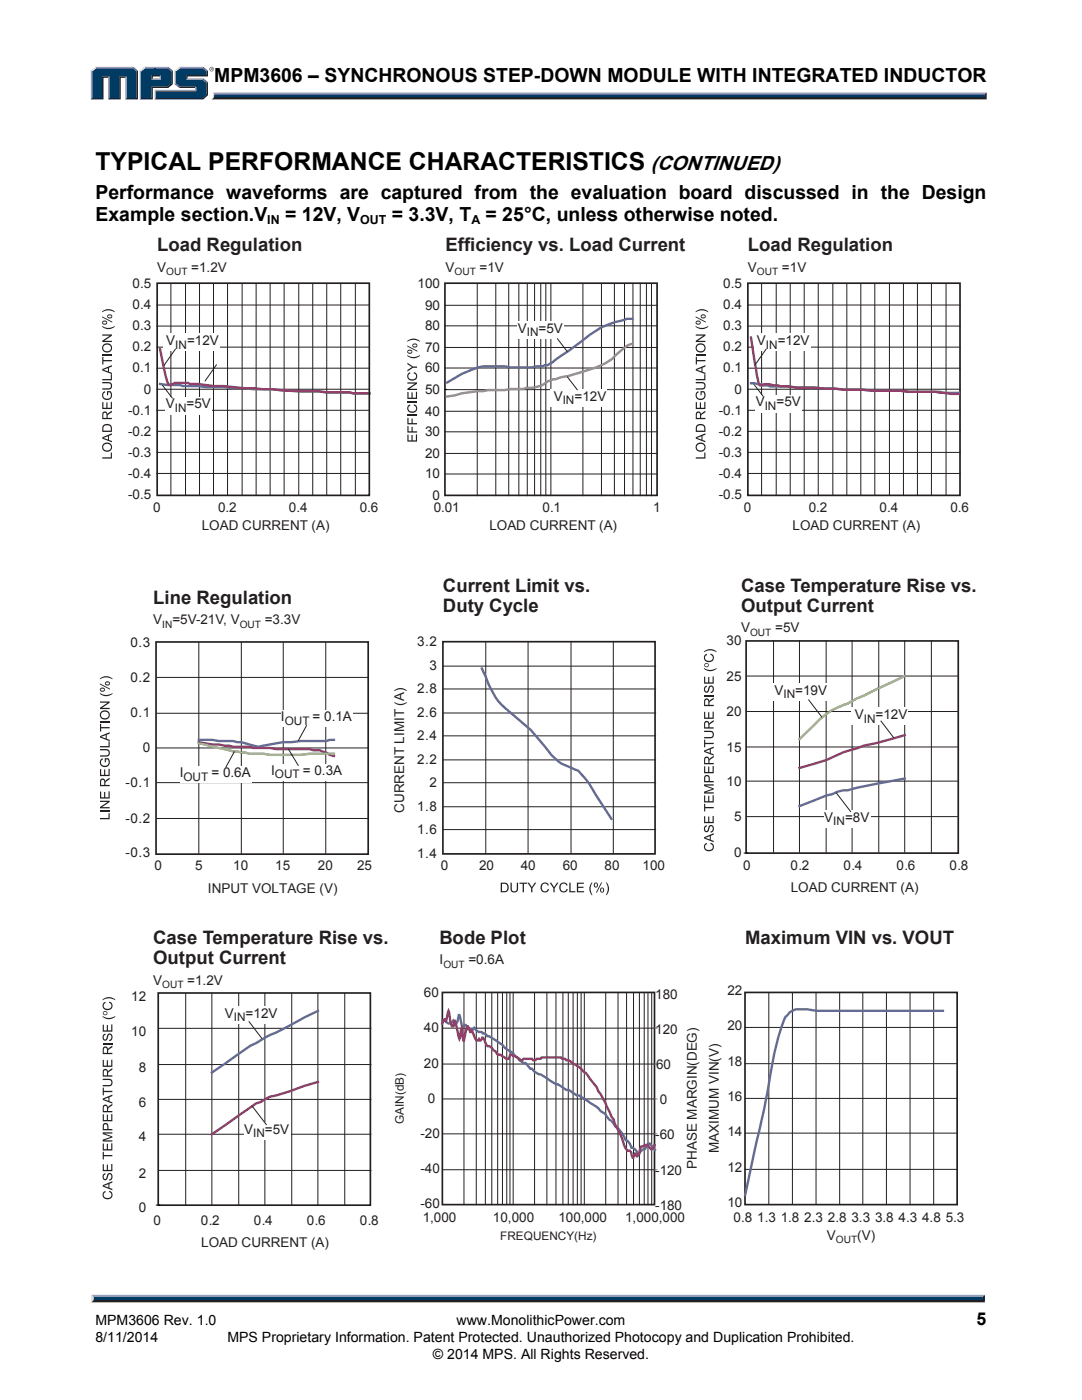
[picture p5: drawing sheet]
<svg xmlns="http://www.w3.org/2000/svg" width="216mm" height="279mm" viewBox="0 0 216 279" stroke-linecap="round" stroke-linejoin="round" font-family="sans-serif">
<defs><g id="words">
<text font-size="4.9" x="19" y="33.9">TYPICAL PERFORMANCE CHARACTERISTICS</text>
<text font-size="4.1" x="129.8" y="33.9">(CONTINUED)</text>
<g font-size="3.9">
<text x="42.8" y="16.3">MPM3606 – SYNCHRONOUS STEP-DOWN MODULE WITH INTEGRATED INDUCTOR</text>
<text x="19" y="39.6">Performance waveforms are captured from the evaluation board discussed in the Design</text>
<text x="19" y="44.1">Example section.V</text>
<text x="56.9" y="44.1">= 12V, V</text>
<text x="78.2" y="44.1">= 3.3V, T</text>
<text x="96.9" y="44.1">= 25°C, unless otherwise noted.</text>
</g>
<g font-size="3.7" fill="#231f20">
<text x="31.4" y="50.2">Load Regulation</text>
<text x="88.9" y="50.2">Efficiency vs. Load Current</text>
<text x="149.2" y="50.2">Load Regulation</text>
<text x="88.4" y="118.2">Current Limit vs.</text>
<text x="147.9" y="118.2">Case Temperature Rise vs.</text>
<text x="30.6" y="120.6">Line Regulation</text>
<text x="88.4" y="122.2">Duty Cycle</text>
<text x="147.9" y="122.2">Output Current</text>
<text x="30.6" y="188.4">Case Temperature Rise vs.</text>
<text x="87.7" y="188.4">Bode Plot</text>
<text x="148.7" y="188.4">Maximum VIN vs. VOUT</text>
<text x="30.6" y="192.4">Output Current</text>
</g>
<text font-size="3.5" x="194.9" y="264.5">5</text>
<g font-size="2.8">
<text x="19" y="267.9">8/11/2014</text>
<text x="19" y="264.5">MPM3606 Rev. 1.0</text>
<text x="45.4" y="267.9">MPS Proprietary Information. Patent Protected. Unauthorized Photocopy and Duplication Prohibited.</text>
<text x="91.1" y="264.5">www.MonolithicPower.com</text>
<text x="86.4" y="271.1">© 2014 MPS. All Rights Reserved.</text>
</g>
<g font-size="2.7" fill="#231f20">
<text x="26.5" y="57.5">0.5</text>
<text x="31.4" y="54.2">V</text>
<text x="38.2" y="54.2">=1.2V</text>
<text x="83.3" y="57.5">100</text>
<text x="88.9" y="54.2">V</text>
<text x="95.7" y="54.2">=1V</text>
<text x="144.3" y="57.5">0.5</text>
<text x="149.2" y="54.2">V</text>
<text x="156" y="54.2">=1V</text>
<text x="26.5" y="65.9">0.3</text>
<text x="26.5" y="61.7">0.4</text>
<text x="84.8" y="65.9">80</text>
<text x="84.8" y="61.8">90</text>
<text x="144.3" y="65.9">0.3</text>
<text x="144.3" y="61.7">0.4</text>
<text x="26.5" y="70.1">0.2</text>
<text x="33.2" y="68.9">V</text>
<text x="37.3" y="68.9">=12V</text>
<text x="84.8" y="70.2">70</text>
<text x="103.3" y="66.4">V</text>
<text x="107.5" y="66.4">=5V</text>
<text x="144.3" y="70.1">0.2</text>
<text x="151" y="68.9">V</text>
<text x="155.2" y="68.9">=12V</text>
<text x="26.5" y="74.3">0.1</text>
<text x="84.8" y="74.3">60</text>
<text x="144.3" y="74.3">0.1</text>
<text x="25.6" y="82.7">-0.1</text>
<text x="28.7" y="78.5">0</text>
<text x="33.1" y="81.5">V</text>
<text x="37.2" y="81.5">=5V</text>
<text x="84.8" y="83">40</text>
<text x="84.8" y="78.6">50</text>
<text x="110.5" y="80">V</text>
<text x="114.6" y="80">=12V</text>
<text x="143.4" y="82.7">-0.1</text>
<text x="146.6" y="78.5">0</text>
<text x="150.8" y="81.1">V</text>
<text x="154.9" y="81.1">=5V</text>
<text x="25.6" y="86.9">-0.2</text>
<text x="84.8" y="87.1">30</text>
<text x="143.4" y="86.9">-0.2</text>
<text x="25.6" y="95.3">-0.4</text>
<text x="25.6" y="91.1">-0.3</text>
<text x="84.8" y="95.5">10</text>
<text x="84.8" y="91.4">20</text>
<text x="143.4" y="95.3">-0.4</text>
<text x="143.4" y="91.1">-0.3</text>
<text x="25.6" y="99.5">-0.5</text>
<text x="86.3" y="99.8">0</text>
<text x="143.4" y="99.5">-0.5</text>
<text x="30.5" y="102.2">0</text>
<text x="40.3" y="105.8">LOAD CURRENT (A)</text>
<text x="43.5" y="102.2">0.2</text>
<text x="57.7" y="102.2">0.4</text>
<text x="71.8" y="102.2">0.6</text>
<text x="86.6" y="102.2">0.01</text>
<text x="97.6" y="105.8">LOAD CURRENT (A)</text>
<text x="108.3" y="102.2">0.1</text>
<text x="130.3" y="102.2">1</text>
<text x="148.4" y="102.2">0</text>
<text x="158.1" y="105.8">LOAD CURRENT (A)</text>
<text x="161.4" y="102.2">0.2</text>
<text x="175.5" y="102.2">0.4</text>
<text x="189.6" y="102.2">0.6</text>
<text x="30.6" y="124.6">V</text>
<text x="34.4" y="124.6">=5V-21V, V</text>
<text x="52.8" y="124.6">=3.3V</text>
<text x="26.1" y="129.1">0.3</text>
<text x="83.3" y="128.9">3.2</text>
<text x="144.9" y="128.7">30</text>
<text x="147.9" y="126.2">V</text>
<text x="154.7" y="126.2">=5V</text>
<text x="26.1" y="136">0.2</text>
<text x="85.7" y="133.7">3</text>
<text x="144.9" y="135.8">25</text>
<text x="26.1" y="143.2">0.1</text>
<text x="56.1" y="143.9">I</text>
<text x="62.4" y="143.9">= 0.1A</text>
<text x="83.3" y="143.1">2.6</text>
<text x="83.3" y="138.3">2.8</text>
<text x="144.9" y="142.9">20</text>
<text x="154.5" y="138.7">V</text>
<text x="158.7" y="138.7">=19V</text>
<text x="170.6" y="143.6">V</text>
<text x="174.7" y="143.6">=12V</text>
<text x="83.3" y="147.7">2.4</text>
<text x="144.9" y="150">15</text>
<text x="28.5" y="150.1">0</text>
<text x="35.9" y="155.1">I</text>
<text x="42.2" y="155.1">= 0.6A</text>
<text x="54.1" y="154.7">I</text>
<text x="60.4" y="154.7">= 0.3A</text>
<text x="83.3" y="152.5">2.2</text>
<text x="25.1" y="157">-0.1</text>
<text x="83.3" y="161.8">1.8</text>
<text x="85.7" y="157">2</text>
<text x="144.9" y="156.8">10</text>
<text x="25.1" y="164.2">-0.2</text>
<text x="80.7" y="162.2" transform="rotate(-90 80.7 162.2)">CURRENT LIMIT (A)</text>
<text x="83.3" y="166.4">1.6</text>
<text x="146.5" y="163.9">5</text>
<text x="164.5" y="164">V</text>
<text x="168.6" y="164">=8V</text>
<text x="25.1" y="171.1">-0.3</text>
<text x="30.9" y="173.6">0</text>
<text x="38.9" y="173.6">5</text>
<text x="46.5" y="173.6">10</text>
<text x="54.9" y="173.6">15</text>
<text x="63.4" y="173.6">20</text>
<text x="71.2" y="173.6">25</text>
<text x="83.3" y="171.2">1.4</text>
<text x="88" y="173.6">0</text>
<text x="95.6" y="173.6">20</text>
<text x="103.9" y="173.6">40</text>
<text x="112.3" y="173.6">60</text>
<text x="120.6" y="173.6">80</text>
<text x="128.2" y="173.6">100</text>
<text x="146.5" y="171">0</text>
<text x="148.3" y="173.6">0</text>
<text x="157.7" y="173.6">0.2</text>
<text x="168.3" y="173.6">0.4</text>
<text x="178.9" y="173.6">0.6</text>
<text x="189.5" y="173.6">0.8</text>
<text x="41.5" y="178.1">INPUT VOLTAGE (V)</text>
<text x="157.8" y="178.1">LOAD CURRENT (A)</text>
<text x="30.6" y="196.5">V</text>
<text x="37.4" y="196.5">=1.2V</text>
<text x="87.7" y="192.4">I</text>
<text x="93.5" y="192.4">=0.6A</text>
<text x="26.2" y="199.7">12</text>
<text x="44.9" y="203.2">V</text>
<text x="49" y="203.2">=12V</text>
<text x="84.6" y="199">60</text>
<text x="130.7" y="199.3">180</text>
<text x="145.2" y="198.6">22</text>
<text x="26.2" y="206.7">10</text>
<text x="84.6" y="205.9">40</text>
<text x="130.7" y="206.3">120</text>
<text x="145.2" y="205.6">20</text>
<text x="27.7" y="213.9">8</text>
<text x="84.6" y="213.1">20</text>
<text x="130.9" y="213.4">60</text>
<text x="145.2" y="212.8">18</text>
<text x="27.7" y="220.8">6</text>
<text x="85.3" y="220.1">0</text>
<text x="131.7" y="220.4">0</text>
<text x="145.2" y="219.7">16</text>
<text x="27.7" y="227.8">4</text>
<text x="48.7" y="226.2">V</text>
<text x="52.9" y="226.2">=5V</text>
<text x="83.9" y="227">-20</text>
<text x="130.7" y="227.4">-60</text>
<text x="145.2" y="226.7">14</text>
<text x="139.1" y="233.3" transform="rotate(-90 139.1 233.3)">PHASE MARGIN(DEG)</text>
<text x="143.4" y="230.1" transform="rotate(-90 143.4 230.1)">MAXIMUM VIN(V)</text>
<text x="145.2" y="233.9">12</text>
<text x="27.7" y="235">2</text>
<text x="83.9" y="234.2">-40</text>
<text x="130.7" y="234.5">-120</text>
<text x="27.7" y="242">0</text>
<text x="30.6" y="244.4">0</text>
<text x="40.1" y="244.4">0.2</text>
<text x="50.7" y="244.4">0.4</text>
<text x="61.2" y="244.4">0.6</text>
<text x="71.8" y="244.4">0.8</text>
<text x="83.9" y="241.1">-60</text>
<text x="84.3" y="243.8">1,000</text>
<text x="98.4" y="243.8">10,000</text>
<text x="111.4" y="243.8">100,000</text>
<text x="124.7" y="243.8">1,000,000</text>
<text x="130.7" y="241.5">-180</text>
<text x="145.2" y="240.8">10</text>
<text x="146.4" y="243.8">0.8 1.3 1.8 2.3 2.8 3.3 3.8 4.3 4.8 5.3</text>
<text x="40.1" y="248.9">LOAD CURRENT (A)</text>
<text x="165" y="247.4">V</text>
<text x="171.1" y="247.4">(V)</text>
</g>
<g font-size="2.5">
<text x="53.3" y="44.6">IN</text>
<text x="71.9" y="44.6">OUT</text>
<text x="94.1" y="44.6">A</text>
</g>
<g font-size="2.4" fill="#231f20">
<text x="35" y="69.6">IN</text>
<text x="105.1" y="67.1">IN</text>
<text x="152.8" y="69.6">IN</text>
<text x="34.9" y="82.2">IN</text>
<text x="112.3" y="80.6">IN</text>
<text x="152.6" y="81.8">IN</text>
<text x="156.3" y="139.4">IN</text>
<text x="56.8" y="144.6">OUT</text>
<text x="172.3" y="144.2">IN</text>
<text x="36.6" y="155.8">OUT</text>
<text x="54.8" y="155.4">OUT</text>
<text x="166.3" y="164.7">IN</text>
<text x="46.7" y="203.8">IN</text>
<text x="50.5" y="226.9">IN</text>
<text x="80.6" y="224.3" transform="rotate(-90 80.6 224.3)">GAIN(dB)</text>
<text x="99.8" y="247.4">FREQUENCY(Hz)</text>
</g>
<g font-size="2" fill="#231f20">
<text x="33.2" y="54.9">OUT</text>
<text x="90.7" y="54.9">OUT</text>
<text x="151" y="54.9">OUT</text>
<text x="32.4" y="125.3">IN</text>
<text x="47.8" y="125.3">OUT</text>
<text x="149.7" y="126.9">OUT</text>
<text x="32.4" y="197.2">OUT</text>
<text x="88.5" y="193.1">OUT</text>
<text x="166.8" y="248.1">OUT</text>
</g>
</g></defs>
<path d="M18.7 259.2h177.4l.4 .7h-178.3z" fill="#231f20"/>
<path d="M18.3 258.4h178.2l-.4 .8h-177.4z" fill="#94a0b9"/>
<path d="M196.5 258.4v1.5l-.4-.4v-.6z" fill="#001339"/>
<path d="M18.7 258.9h177.4v.6h-177.4z" fill="#003b63"/>
<path d="M18.2 258.4l.5 .5v.5l-.5 .5z" fill="#dcddde"/>
<path d="M42.5 18.5h154.4l-.4 .7h-153.8z" fill="#94a0b9"/>
<path d="M42.7 19.2h153.8l.4 .6h-154.8l.4-.2z" fill="#231f20"/>
<path d="M196.9 18.5v1.3l-.4-.4v-.5z" fill="#001339"/>
<path d="M42.7 18.9h153.8v.5h-153.9z" fill="#003b63"/>
<path d="M42.5 18.5l.2 .5a.82 .82 0 0 1-.6 .8h.1a1.31 1.31 0 0 0 .3-1.3z" fill="#dcddde"/>
<path d="M30.5 15.6h1.4l.2 .3h-1.9z" fill="#94a0b9"/>
<g fill="#003b63">
<path d="M18.4 14.3l.8-.7h7.2l.8 .7v5.3h-1.9v-4.3h-1.5v4.3h-2v-4.3h-1.4v4.3h-2z"/>
<path d="M28.1 14.3l.9-.7h2.1v1.4h-.9v.9h1.9v-.9h-1.2v-1.4h2.5l.8 .7v2.3l-.8 .7h-3.2v2.3h-2.1z"/>
<path d="M31.1 18.2h8v-.9h-3.2l-.8-.7v-2.3l.8-.7h4.5l.8 .7v.7h-4v.9h3.2l.8 .6v2.3l-.8 .8h-9.3z"/>
</g>
<path d="M35.7 13.5h4.9" fill="none" stroke="#94a0b9" stroke-width=".27"/>
<path d="M34.8 14.1l.9-.8 .2 .3-.8 .7z" fill="#dcddde"/>
<path d="M35 14.1v2.7" fill="none" stroke="#94a0b9" stroke-width=".27"/>
<path d="M34.8 16.8l.3-.2 .8 .7-.2 .2z" fill="#547194"/>
<path d="M35.7 17.4h3.5" fill="none" stroke="#001339" stroke-width=".27"/>
<g fill="#94a0b9">
<path d="M30.9 17.9h8v-.4l.3-.2v.9h-8.1z"/>
<path d="M30.9 17.9l.2 .3v1.4l-.2 .2z"/>
</g>
<path d="M37.2 15h4v-.7l.3-.2v1.2h-4.1v.3l-.2 .3z" fill="#001339"/>
<path d="M37.2 15.8h3.4" fill="none" stroke="#94a0b9" stroke-width=".28"/>
<path d="M40.6 15.6l.9 .8-.3 .1-.8-.6z" fill="#547194"/>
<g fill="#001339">
<path d="M31.1 19.6h9.3l.8-.8v-2.3l.3-.1v2.6l-.9 .8h-9.7z"/>
<path d="M30.2 17.3h3.2l.8-.7v-2.3l.3-.2v2.7l-.9 .7h-3.1v2.3h-2.6l.2-.2h2.1z"/>
</g>
<path d="M33.6 13.3l.9 .8-.3 .2-.8-.7z" fill="#547194"/>
<path d="M28.8 13.5h4.8" fill="none" stroke="#94a0b9" stroke-width=".27"/>
<path d="M27.9 14.1l.9-.8 .2 .3-.9 .7z" fill="#dcddde"/>
<path d="M28 14.1v5.7" fill="none" stroke="#94a0b9" stroke-width=".27"/>
<path d="M31.8 15.3l.3-.3v.9l-.3-.3z" fill="#94a0b9"/>
<g fill="#001339">
<path d="M30.2 15h1.9l-.3 .3h-1.3v.3l-.3 .3z"/>
<path d="M27.2 14.3l.3-.2v5.7h-2.5l.3-.2h1.9z"/>
</g>
<path d="M26.6 13.3l.9 .8-.3 .2-.8-.7z" fill="#547194"/>
<path d="M19 13.5h7.6" fill="none" stroke="#94a0b9" stroke-width=".27"/>
<path d="M18.1 14.1l.9-.8 .2 .3-.8 .7z" fill="#dcddde"/>
<path d="M18.3 14.1v5.7" fill="none" stroke="#94a0b9" stroke-width=".27"/>
<path d="M20.4 15.3h1.4l-.2 .2h-1v4.3h-2.5l.3-.2h2z" fill="#001339"/>
<path d="M21.7 15.3v4.5" fill="none" stroke="#94a0b9" stroke-width=".27"/>
<path d="M23.8 15.3h1.5l-.3 .2h-.9v4.3h-2.5l.2-.2h2z" fill="#001339"/>
<path d="M25.1 15.3v4.5" fill="none" stroke="#94a0b9" stroke-width=".27"/>
<path d="M40.6 13.3l.9 .8-.3 .2-.8-.7z" fill="#547194"/>
<path d="M41.8 13.8a.45 .45 0 0 1 .9 0 .45 .45 0 0 1-.9 0zM41.9 13.8a.37 .37 0 0 0 .7 0 .37 .37 0 0 0-.7 0zM42.1 13.5l.3 .1v.5l-.2-.3-.1 .3zM42.1 13.6v.2h.2z" fill="#231f20"/>
<g fill="none" stroke="#231f20" stroke-width=".2">
<path d="M34.1 56.7v42M37 56.7v42M39.8 56.7v42M42.6 56.7v42M45.4 56.7v42M48.3 56.7v42M51.1 56.7v42M53.9 56.7v42M56.7 56.7v42M59.6 56.7v42M62.4 56.7v42M65.2 56.7v42"/>
<path d="M68 56.7v42M70.9 56.7v42M31.3 77.7h42.4M31.3 73.5h42.4M31.3 69.3h42.4M31.3 65.1h42.4M31.3 60.9h42.4M31.3 94.5h42.4M31.3 90.3h42.4M31.3 86.1h42.4M31.3 81.9h42.4M31.3 135.2h42.1"/>
<path d="M39.7 128.3v42M48.2 128.3v42M56.5 128.3v42M65 128.3v42M88.5 137.5h42.3M88.5 132.9h42.3M96.9 128.1v42.3M105.4 128.1v42.3M113.9 128.1v42.3M122.4 128.1v42.3M149 134.9h42M154.3 127.8v42.3"/>
<path d="M159.5 127.8v42.3M164.8 127.8v42.3M170 127.8v42.3M175.3 127.8v42.3M180.5 127.8v42.3M185.8 127.8v42.3M31.3 156.2h42.1M31.3 149.3h42.1M31.3 142.3h42.1M88.5 156.2h42.3M88.5 151.7h42.3M88.5 146.9h42.3"/>
<path d="M88.5 142.3h42.3M149 155.9h42M149 149.1h42M149 142h42M31.3 163.3h42.1M88.5 165.6h42.3M88.5 161h42.3M149 163h42M37.1 198.3v42.2M42.3 198.3v42.2M47.6 198.3v42.2M52.9 198.3v42.2"/>
<path d="M58.2 198.3v42.2M63.4 198.3v42.2M68.8 198.3v42.2M31.7 219.4h42.3M31.7 212.5h42.3M31.7 205.2h42.3M31.7 233.6h42.3M31.7 226.4h42.3"/>
</g>
<path d="M31.9 76.6l1.6 .2h2.4a10.2 10.2 0 0 0 3.7 .3l1.5 .2h3.5l6 .4h3.7l5.7 .4h3.5l1.7 .2h4.6l.7 .2h3.2M96.2 133.4l.7 1.7a12.9 12.9 0 0 0 3.9 6.2l5.1 4.4 2.8 3.3a9 9 0 0 0 5 4.1l1.7 .7a19.6 19.6 0 0 1 3.5 4.8l3.1 4.8M39.7 147.7l6.8 .2 .8 .2h.9l3.3 .9a29.6 29.6 0 0 1 6.6-.9l1.9-.2h5.1l.7-.2h.8M180.5 155.4l-9.5 1.8-1.8 .5h-.9l-1.2 .3-7.6 2.9M63.4 201.7l-8.2 4.3-1.3 .6-3.9 2.1-7.7 5.4" fill="none" stroke="#666a96" stroke-width=".48"/>
<path d="M31.9 69.7l.4 1.9a21.4 21.4 0 0 0 1.3 5l.2 .2 .7-.2a5.5 5.5 0 0 1 3.4 0 18.5 18.5 0 0 1 4.8 .5h1.9l4.1 .4h1.9l9.4 .6h3.5l1.7 .2h4.6l.7 .2h3.2M39.7 148.1l2.6 .5 3.4 .2 .8 .2h3.3l.8 .3h3.2l1.3 .2h6.6l.9 .2h1.2l2.8 1.2M180.5 146.7l-5.6 1.6-2.6 .5-4 1.3-3.5 1.6-5.3 1.6M63.4 215.9l-8.2 2.7-1.3 .3-1.9 1-.9 .3-8.8 6.2" fill="none" stroke="#923c6a" stroke-width=".48"/>
<path d="M180.5 134.9l-9.5 4.5-1.8 1a13.6 13.6 0 0 0-6.9 4.5l-2.8 2.6M39.7 148.3l1.3 .3a42.4 42.4 0 0 0 8 1.6l.8 .2h2.8l1.2 .3h6.2l1.7-.3h4.9" fill="none" stroke="#91c33f" stroke-width=".48"/>
<path d="M31.4 56.5h42.3v42.4h-42.3z" fill="none" stroke="#231f20" stroke-width=".34"/>
<g fill="#fff">
<path d="M33.1 79.3h9.2v3.4h-9.2z"/>
<path d="M32.6 66.6h11.2v3.5h-11.2z"/>
</g>
<path d="M32.4 76.9l2 2.5" fill="none" stroke="#231f20" stroke-width=".2"/>
<g fill="#231f20">
<path d="M20.4 91.3h1.7v-1h.2v1.2h-1.9z"/>
<path d="M20.4 80.2h.2v1.2h.6v-1.1h.2v1.1h.7v-1.2h.2v1.4h-1.9z"/>
<path d="M20.6 78.2l.3-.1 .1 .2a.71 .71 0 0 0-.3 1.1 .71 .71 0 0 0 1.1 .1 .79 .79 0 0 0 .1-1.2h-.3v.6h-.3v-.8h.8a1 1 0 0 1 .1 1.4 1 1 0 0 1-1.4 .1 1 1 0 0 1-.2-1.4z"/>
<path d="M20.4 76.2h1.1a.76 .76 0 0 1 .9 .8 .76 .76 0 0 1-.9 .8h-1.1v-.3h1.1a.51 .51 0 0 0 .6-.5 .51 .51 0 0 0-.6-.5h-1.1z"/>
<path d="M20.4 75.6h1.7v-.9h.2v1.2h-1.9z"/>
<path d="M20.4 71.2h.2v.7h1.7v.2h-1.7v.6h-.2z"/>
<path d="M20.4 70.7h1.9v.2h-1.9z"/>
<path d="M20.4 66.7h1.9v.3l-1.5 1h1.5v.3h-1.9v-.3l1.5-1h-1.5z"/>
<path d="M20.4 65a2.22 2.22 0 0 0 2.5 0v.2a1.94 1.94 0 0 1-2.5 0z"/>
<path d="M20.4 62.2a1.94 1.94 0 0 1 2.5 0v.1a2.23 2.23 0 0 0-2.5 0z"/>
<path d="M20.4 89.2a1 1 0 0 1 2 0 1 1 0 0 1-2 0zM20.8 88.8a.71 .71 0 0 0 .1 .9 .71 .71 0 0 0 .9 0 .71 .71 0 0 0 .1-.9l-.5-.2z"/>
<path d="M20.4 87.3l1.9-.8v.3l-.6 .2v.8l.6 .2v.3l-1.9-.8zM20.6 87.4l.9 .3v-.6z"/>
<path d="M20.6 84.9a1.01 1.01 0 0 1 1-.3 1.01 1.01 0 0 1 .7 .9v.7h-1.9v-.9zM20.8 85.1l-.2 .8h1.5v-.4a.77 .77 0 0 0-.5-.6 .77 .77 0 0 0-.8 .2z"/>
<path d="M20.5 82.3a.53 .53 0 0 1 .6-.2 .53 .53 0 0 1 .4 .6l.8-.7v.3l-.7 .5-.1 .3v.3h.8v.3h-1.9zM20.7 82.5l-.1 .9h.7v-.6a.34 .34 0 0 0-.2-.4 .34 .34 0 0 0-.4 .1z"/>
<path d="M20.4 73.7l1.9-.8v.3l-.6 .2v.8l.6 .2v.3l-1.9-.8zM20.6 73.8l.9 .3v-.6z"/>
<path d="M20.4 69.4a1 1 0 0 1 2 0 1 1 0 0 1-2 0zM20.8 69a.71 .71 0 0 0 .1 .9 .71 .71 0 0 0 .9 0 .71 .71 0 0 0 .1-.9l-.5-.2z"/>
<path d="M20.4 63.1l2 1.1v.2l-2-1.1zM20.5 64.1a.46 .46 0 0 1 .7 0 .46 .46 0 0 1-.1 .7l-.6-.1-.1-.3zM20.6 64.2v.1a.3 .3 0 0 0 .3 .3 .3 .3 0 0 0 .3-.4zM21.5 62.8a.46 .46 0 0 1 .7 0 .46 .46 0 0 1-.1 .7h-.6l-.1-.4zM21.6 63v.1a.3 .3 0 0 0 .3 .2 .3 .3 0 0 0 .3-.3z"/>
</g>
<g fill="none" stroke="#231f20" stroke-width=".2">
<path d="M152 56.7v42M154.9 56.7v42M157.7 56.7v42M160.5 56.7v42M163.3 56.7v42M166.2 56.7v42M169 56.7v42M171.8 56.7v42M174.6 56.7v42M177.5 56.7v42M180.3 56.7v42M183.1 56.7v42"/>
<path d="M185.9 56.7v42M188.8 56.7v42M35 69.7l-2.2 3.2M43.2 72.8l-2.3 3.2M149.2 77.7h42.4M149.2 73.5h42.4M149.2 69.3h42.4M149.2 65.1h42.4M149.2 60.9h42.4M149.2 94.5h42.4M149.2 90.3h42.4M149.2 86.1h42.4"/>
<path d="M149.2 81.9h42.4"/>
</g>
<path d="M149.2 56.5h42.4v42.4h-42.4z" fill="none" stroke="#231f20" stroke-width=".34"/>
<g fill="#fff">
<path d="M150.8 78.9h9.2v3.4h-9.2z"/>
<path d="M150.5 66.6h11.1v3.5h-11.1z"/>
</g>
<path d="M150.3 76.5l1.9 2.5" fill="none" stroke="#231f20" stroke-width=".2"/>
<g fill="#231f20">
<path d="M138.8 91.3h1.7v-1h.3v1.2h-2z"/>
<path d="M138.8 80.2h.3v1.2h.5v-1.1h.3v1.1h.6v-1.2h.3v1.4h-2z"/>
<path d="M139.1 78.2l.3-.1v.2a.71 .71 0 0 0-.2 1.1 .71 .71 0 0 0 1 .1 .79 .79 0 0 0 .2-1.2h-.4v.6h-.2v-.8h.7a1 1 0 0 1 .1 1.4 1 1 0 0 1-1.4 .1 1 1 0 0 1-.1-1.4z"/>
<path d="M138.8 76.2h1.1a.76 .76 0 0 1 .9 .8 .76 .76 0 0 1-.9 .8h-1.1v-.3h1.1a.51 .51 0 0 0 .7-.5 .51 .51 0 0 0-.7-.5h-1.1z"/>
<path d="M138.8 75.6h1.7v-.9h.3v1.2h-2z"/>
<path d="M138.8 71.2h.3v.7h1.7v.2h-1.7v.6h-.3z"/>
<path d="M138.8 70.7h2v.2h-2z"/>
<path d="M138.8 66.7h2v.3l-1.6 1h1.6v.3h-2v-.3l1.5-1h-1.5z"/>
<path d="M138.8 65a2.22 2.22 0 0 0 2.5 0v.2a1.94 1.94 0 0 1-2.5 0z"/>
<path d="M138.8 62.2a1.94 1.94 0 0 1 2.5 0v.1a2.23 2.23 0 0 0-2.5 0z"/>
<path d="M20 163.2h1.7v-.9h.2v1.2h-1.9z"/>
<path d="M20 161.8h1.9v.2h-1.9z"/>
<path d="M20 159.8h1.9v.3l-1.5 1h1.5v.2h-1.9v-.2l1.5-1.1h-1.5z"/>
<path d="M20 158h.2v1.1h.6v-1h.2v1h.7v-1.2h.2v1.5h-1.9z"/>
<path d="M20 153.5h.2v1.1h.6v-1h.2v1h.7v-1.1h.2v1.4h-1.9z"/>
<path d="M20.2 151.5l.3-.2 .1 .3a.71 .71 0 0 0-.3 1 .71 .71 0 0 0 1 .1 .79 .79 0 0 0 .2-1.1h-.4v.5h-.2v-.8h.7a1 1 0 0 1 .2 1.4 1 1 0 0 1-1.4 .2 1 1 0 0 1-.2-1.4z"/>
<path d="M20 149.5h1.1a.76 .76 0 0 1 .8 .7 .76 .76 0 0 1-.8 .8h-1.1v-.3h1.1a.51 .51 0 0 0 .6-.5 .51 .51 0 0 0-.6-.5h-1.1z"/>
<path d="M20 148.9h1.7v-1h.2v1.2h-1.9z"/>
<path d="M20 144.5h.2v.6h1.7v.3h-1.7v.6h-.2z"/>
<path d="M20 143.9h1.9v.3h-1.9z"/>
<path d="M20 140h1.9v.3l-1.5 1h1.5v.2h-1.9v-.2l1.5-1.1h-1.5z"/>
<path d="M19.9 138.3a2.22 2.22 0 0 0 2.5 0v.2a1.94 1.94 0 0 1-2.5 0z"/>
<path d="M19.9 135.4a1.94 1.94 0 0 1 2.5 0v.2a2.23 2.23 0 0 0-2.5 0z"/>
<path d="M81.3 86.7h.2v1.2h.6v-1.1h.2v1.1h.7v-1.2h.2v1.4h-1.9z"/>
<path d="M81.3 85h.2v1.1h.6v-.9h.2v.9h.9v.2h-1.9z"/>
<path d="M81.3 83.4h.2v1h.6v-.9h.2v.9h.9v.3h-1.9z"/>
<path d="M81.3 82.8h1.9v.2h-1.9z"/>
<path d="M81.5 80.9l.3-.2 .1 .3a.64 .64 0 0 0-.3 .9 .64 .64 0 0 0 .9 .2 .59 .59 0 0 0 .5-.5 .59 .59 0 0 0-.5-.7l.1-.2a.92 .92 0 0 1 .5 1.3 .92 .92 0 0 1-1.4 .3 .88 .88 0 0 1-.2-1.4z"/>
<path d="M81.3 80.1h1.9v.2h-1.9z"/>
<path d="M81.3 78.2h.2v1.2h.6v-1.1h.2v1.1h.7v-1.2h.2v1.4h-1.9z"/>
<path d="M81.3 76.3h1.9v.3l-1.5 1h1.5v.2h-1.9v-.2l1.5-1h-1.5z"/>
<path d="M81.5 74.5l.3-.2 .1 .2a.64 .64 0 0 0-.3 .9 .64 .64 0 0 0 .9 .3 .59 .59 0 0 0 .5-.6 .59 .59 0 0 0-.5-.6l.1-.2a.92 .92 0 0 1 .5 1.3 .92 .92 0 0 1-1.4 .2 .88 .88 0 0 1-.2-1.3z"/>
<path d="M81.3 72.4l1.1 .8h.8v.2h-.8l-1.1 .7v-.3l.9-.5-.9-.6z"/>
<path d="M81.3 70.9a2.22 2.22 0 0 0 2.5 0v.1a1.94 1.94 0 0 1-2.5 0z"/>
<path d="M81.3 68a1.94 1.94 0 0 1 2.5 0v.2a2.23 2.23 0 0 0-2.5 0z"/>
<path d="M138.9 89.2a.96 .96 0 0 1 1.9 0 .96 .96 0 0 1-1.9 0zM139.2 88.8a.71 .71 0 0 0 .1 .9 .71 .71 0 0 0 1 0 .71 .71 0 0 0 .1-.9l-.6-.2z"/>
<path d="M138.8 87.3l2-.8v.3l-.6 .2v.8l.6 .2v.3l-2-.8zM139 87.4l1 .3v-.6z"/>
<path d="M139 84.9a1.01 1.01 0 0 1 1.1-.3 1.01 1.01 0 0 1 .7 .9v.7h-2v-.9zM139.2 85.1l-.1 .8h1.4v-.4a.77 .77 0 0 0-.5-.6 .77 .77 0 0 0-.8 .2z"/>
<path d="M139 82.3a.53 .53 0 0 1 .5-.2 .53 .53 0 0 1 .4 .6l.9-.7v.3l-.8 .5-.1 .3v.3h.9v.3h-2zM139.1 82.5l-.1 .9h.7v-.6a.34 .34 0 0 0-.1-.4 .34 .34 0 0 0-.5 .1z"/>
<path d="M138.8 73.7l2-.8v.3l-.6 .2v.8l.6 .2v.3l-2-.8zM139 73.8l1 .3v-.6z"/>
<path d="M138.9 69.4a.96 .96 0 0 1 1.9 0 .96 .96 0 0 1-1.9 0zM139.2 69a.71 .71 0 0 0 .1 .9 .71 .71 0 0 0 1 0 .71 .71 0 0 0 .1-.9l-.6-.2z"/>
<path d="M138.8 63.1l2 1.1v.2l-2-1.1zM138.9 64.1a.46 .46 0 0 1 .8 0 .46 .46 0 0 1-.2 .7l-.6-.1-.1-.3zM139 64.2v.1a.3 .3 0 0 0 .3 .3 .3 .3 0 0 0 .3-.4zM139.9 62.8a.46 .46 0 0 1 .8 0 .46 .46 0 0 1-.2 .7h-.5l-.2-.4zM140 63v.1a.3 .3 0 0 0 .3 .2 .3 .3 0 0 0 .3-.3z"/>
<path d="M20.1 155.5a.53 .53 0 0 1 .6-.1 .53 .53 0 0 1 .3 .5l.9-.7v.3l-.8 .5-.1 .4v.2h.9v.3h-1.9zM20.3 155.7l-.1 .9h.6v-.5a.34 .34 0 0 0-.1-.4 .34 .34 0 0 0-.4 0z"/>
<path d="M20 146.9l1.9-.8v.3l-.6 .2v.8l.6 .3v.2l-1.9-.7zM20.2 147.1l.9 .3v-.7z"/>
<path d="M20 142.6a.96 .96 0 0 1 1.9 0 .96 .96 0 0 1-1.9 0zM20.4 142.2a.71 .71 0 0 0 0 1 .71 .71 0 0 0 1 0 .71 .71 0 0 0 .1-1l-.6-.2z"/>
<path d="M19.9 136.4l2.1 1v.2l-2.1-1zM20.1 137.3a.46 .46 0 0 1 .7 0 .46 .46 0 0 1-.1 .7l-.6-.1-.2-.3zM20.2 137.5l-.1 .1a.3 .3 0 0 0 .3 .2 .3 .3 0 0 0 .3-.3zM21.1 136.1a.46 .46 0 0 1 .7 0 .46 .46 0 0 1-.1 .7l-.6-.1-.2-.3zM21.2 136.2l-.1 .1a.3 .3 0 0 0 .4 .3 .3 .3 0 0 0 .2-.4z"/>
<path d="M81.3 69l2 1v.2l-2-1.1zM81.4 69.9a.46 .46 0 0 1 .7 0 .46 .46 0 0 1-.1 .7l-.6-.1-.1-.3zM81.5 70.1h-.1a.3 .3 0 0 0 .4 .3 .3 .3 0 0 0 .2-.3zM82.4 68.7a.46 .46 0 0 1 .7-.1 .46 .46 0 0 1-.1 .7h-.6l-.1-.3zM82.5 68.8l-.1 .1a.3 .3 0 0 0 .4 .3 .3 .3 0 0 0 .2-.4z"/>
</g>
<g fill="none" stroke="#231f20" stroke-width=".2">
<path d="M95.2 56.6v42.3M98.9 56.6v42.3M101.5 56.6v42.3M103.5 56.6v42.3M105.2 56.6v42.3M106.7 56.6v42.3M107.9 56.6v42.3M108.9 56.6v42.3M109.9 56.6v42.3M116.3 56.6v42.3M120 56.6v42.3M122.6 56.6v42.3"/>
<path d="M124.6 56.6v42.3M126.3 56.6v42.3M127.8 56.6v42.3M129 56.6v42.3M130 56.6v42.3M88.8 77.8h42.2M88.8 73.4h42.2M88.8 69.3h42.2M88.8 65h42.2M88.8 60.9h42.2M88.8 94.6h42.2M88.8 90.5h42.2"/>
<path d="M88.8 86.2h42.2M88.8 82.1h42.2"/>
</g>
<path d="M88.8 56.5h42.3v42.4h-42.3z" fill="none" stroke="#231f20" stroke-width=".34"/>
<path d="M88.8 77.7h.3" fill="none" stroke="#050100" stroke-width=".2"/>
<g fill="#fff">
<path d="M103.3 64.2h9.2v3.4h-9.2z"/>
<path d="M109.9 77.7h11.2v3.4h-11.2z"/>
</g>
<path d="M126.2 68.6a9.5 9.5 0 0 0-4 3 17.4 17.4 0 0 1-5.9 2.6l-2.9 .8-3 .7-1.2 .4a5.4 5.4 0 0 1-4.2 1.3l-.6 .2h-2.5l-1.2 .2h-3.3l-1 .3a22 22 0 0 0-5.7 .8l-1.6 .2" fill="none" stroke="#a65ca4" stroke-width=".48"/>
<path d="M126.2 63.6h-1.1l-.6 .2a17.1 17.1 0 0 0-8.2 4.1l-5.9 4.3-1.2 .7h-.5l-.5 .2h-1.1a23.5 23.5 0 0 1-6.4 0h-4.3a22.3 22.3 0 0 0-7.2 3.2M149.9 76.5l2.1 .2 .3 .2h.9l.5 .2 8.7 .2 6 .5h3.7l1.9 .2h5.6l1.8 .2h6.2l.8 .2h3" fill="none" stroke="#666a96" stroke-width=".48"/>
<path d="M111.2 67.6l2 2.5M113.3 75.3l1.9 2.5M152.9 69.7l-2.3 3.2" fill="none" stroke="#231f20" stroke-width=".2"/>
<path d="M149.9 67.4l1.5 9.1 .2 .4h.4a2.63 2.63 0 0 1 2.3 0l4.6 .4h3.5l6 .5h3.7l1.9 .2 12.7 .2 3.2 .4h1.5" fill="none" stroke="#923c6a" stroke-width=".48"/>
<path d="M31.1 128.1h42.4v42.4h-42.4z" fill="none" stroke="#231f20" stroke-width=".34"/>
<g fill="#fff">
<path d="M56.1 141.8h14.2v3.3h-14.2z"/>
<path d="M54.2 152.5h14.2v3.4h-14.2z"/>
<path d="M35.9 152.9h14.2v3.4h-14.2z"/>
</g>
<path d="M46.7 150.1l-1.6 3M57.5 149.5l2 3.3M61.2 144.8l-1.7 3" fill="none" stroke="#231f20" stroke-width=".2"/>
<path d="M88.4 128.1h42.3v42.3h-42.3zM148.9 127.9h42.3v42.4h-42.3z" fill="none" stroke="#231f20" stroke-width=".34"/>
<g fill="#231f20">
<path d="M140.7 168.4l.3-.2 .1 .3a.64 .64 0 0 0-.3 .9 .64 .64 0 0 0 .9 .2 .59 .59 0 0 0 .5-.5 .59 .59 0 0 0-.5-.7l.1-.2a.91 .91 0 0 1 .6 1.2 .91 .91 0 0 1-1.3 .4 .88 .88 0 0 1-.4-1.4z"/>
<path d="M140.6 164.9l.4-.2 .1 .2a.42 .42 0 0 0-.5 .5 .42 .42 0 0 0 .5 .4 1.11 1.11 0 0 1 .8-1.2 .78 .78 0 0 1 .5 .8 .78 .78 0 0 1-.6 .8v-.3a.49 .49 0 0 0 .5-.5 .49 .49 0 0 0-.6-.5l-.1 .2a.82 .82 0 0 1-.8 1 .79 .79 0 0 1-.2-1.2z"/>
<path d="M140.5 162.9h.2v1.1h.6v-1h.2v1h.7v-1.2h.2v1.5h-1.9z"/>
<path d="M140.5 160.4h.2v.7h1.7v.2h-1.7v.6h-.2z"/>
<path d="M140.5 158.8h.2v1.1h.6v-1.1h.2v1.1h.7v-1.2h.2v1.4h-1.9z"/>
<path d="M140.5 156.5h1.9v.3h-1.6l1.6 .5v.3l-1.6 .5h1.6v.3h-1.9v-.4l1.6-.6-1.6-.5z"/>
<path d="M140.5 152.9h.2v1.2h.6v-1.1h.2v1.1h.7v-1.2h.2v1.4h-1.9z"/>
<path d="M140.5 147.6h.2v.7h1.7v.2h-1.7v.6h-.2z"/>
<path d="M140.5 145.8h1.1a.76 .76 0 0 1 .8 .8 .76 .76 0 0 1-.8 .7h-1.1v-.2h1.1a.51 .51 0 0 0 .6-.5 .51 .51 0 0 0-.6-.5h-1.1z"/>
<path d="M140.5 142.1h.2v1.1h.6v-1.1h.2v1.1h.7v-1.2h.2v1.5h-1.9z"/>
<path d="M140.5 138.7h1.9v.2h-1.9z"/>
<path d="M140.6 137.1l.4-.2 .1 .2a.42 .42 0 0 0-.5 .5 .42 .42 0 0 0 .5 .3 1.11 1.11 0 0 1 .8-1.1 .78 .78 0 0 1 .5 .8 .78 .78 0 0 1-.6 .7v-.2a.49 .49 0 0 0 .5-.5 .49 .49 0 0 0-.6-.5l-.1 .2a.82 .82 0 0 1-.8 .9 .79 .79 0 0 1-.2-1.1z"/>
<path d="M140.5 135h.2v1.2h.6v-1.1h.2v1.1h.7v-1.2h.2v1.4h-1.9z"/>
<path d="M140.5 133.3a2.22 2.22 0 0 0 2.5 0v.2a1.94 1.94 0 0 1-2.5 0z"/>
<path d="M140.7 130.6l.3-.1 .1 .2a.64 .64 0 0 0-.3 .9 .64 .64 0 0 0 .9 .3 .59 .59 0 0 0 .5-.6 .59 .59 0 0 0-.5-.6l.1-.3a.92 .92 0 0 1 .5 1.4 .92 .92 0 0 1-1.4 .2 .88 .88 0 0 1-.2-1.4z"/>
<path d="M140.5 130a1.94 1.94 0 0 1 2.5 0v.2a2.23 2.23 0 0 0-2.5 0z"/>
<path d="M101.9 176.2h.2v1.1a.51 .51 0 0 0 .5 .6 .51 .51 0 0 0 .5-.6v-1.1h.3v1.1a.76 .76 0 0 1-.8 .8 .76 .76 0 0 1-.7-.8z"/>
<path d="M103.7 176.2h1.5v.2h-.7v1.7h-.2v-1.7h-.6z"/>
<path d="M105.2 176.2h.3l.6 .9 .6-.9h.3l-.8 1.1v.8h-.2v-.8z"/>
<path d="M108.2 176.3a.84 .84 0 0 1 1.3 .4h-.2a.64 .64 0 0 0-.9-.3 .64 .64 0 0 0-.3 .9 .59 .59 0 0 0 .6 .6 .59 .59 0 0 0 .6-.5l.3 .1a.91 .91 0 0 1-1.3 .5 .91 .91 0 0 1-.4-1.3z"/>
<path d="M109.7 176.2h.3l.6 .9 .5-.9h.3l-.7 1.1v.8h-.3v-.8z"/>
<path d="M111.9 176.3a.84 .84 0 0 1 1.4 .4h-.3a.64 .64 0 0 0-.9-.3 .64 .64 0 0 0-.2 .9 .59 .59 0 0 0 .5 .6 .59 .59 0 0 0 .6-.5l.3 .1a.91 .91 0 0 1-1.2 .5 .91 .91 0 0 1-.5-1.3z"/>
<path d="M113.6 176.2h.3v1.6h.9v.3h-1.2z"/>
<path d="M115.1 176.2h1.4v.2h-1.1v.6h1v.2h-1v.6h1.1v.3h-1.4z"/>
<path d="M118.1 176.1h.1a2.23 2.23 0 0 0 0 2.5h-.1a1.94 1.94 0 0 1 0-2.5z"/>
<path d="M120.9 176.1h.2a1.94 1.94 0 0 1 0 2.5h-.2a2.23 2.23 0 0 0 0-2.5z"/>
<path d="M140.5 167.1l1.9-.8v.3l-.6 .2v.8l.6 .2v.3l-1.9-.8zM140.7 167.2l.9 .3v-.6z"/>
<path d="M140.7 154.8a.6 .6 0 0 1 .7-.1 .6 .6 0 0 1 .2 .7v.5h.8v.2h-1.9v-1zM140.8 155l-.1 .9h.7l-.1-.9-.2-.1z"/>
<path d="M140.6 151.2a.53 .53 0 0 1 .6-.2 .53 .53 0 0 1 .3 .5l.9-.7v.4l-.7 .5-.1 .3v.3h.8v.2h-1.9zM140.8 151.4l-.1 .9h.6v-.6a.34 .34 0 0 0-.1-.4 .34 .34 0 0 0-.4 .1z"/>
<path d="M140.5 149.8l1.9-.8v.3l-.6 .2v.8l.6 .2v.3l-1.9-.7zM140.7 149.9l.9 .3v-.6z"/>
<path d="M140.6 144a.53 .53 0 0 1 .6-.1 .53 .53 0 0 1 .3 .5l.9-.7v.3l-.7 .5-.1 .4v.3h.8v.2h-1.9zM140.8 144.2l-.1 1h.6v-.6a.34 .34 0 0 0-.1-.4 .34 .34 0 0 0-.4 0z"/>
<path d="M140.6 139.6a.53 .53 0 0 1 .6-.2 .53 .53 0 0 1 .3 .5l.9-.7v.3l-.7 .6-.1 .3v.3h.8v.2h-1.9zM140.8 139.7l-.1 1h.6v-.6a.34 .34 0 0 0-.1-.4 .34 .34 0 0 0-.4 0z"/>
<path d="M140.5 132.7a.45 .45 0 0 1 .9 0 .45 .45 0 0 1-.9 0zM140.7 132.7a.3 .3 0 0 0 .6 0 .3 .3 0 0 0-.6 0z"/>
<path d="M99.9 176.2h.7a.96 .96 0 0 1 .9 .9 .96 .96 0 0 1-.9 1h-.7zM100.2 176.4v1.4h.4a.74 .74 0 0 0 .7-.7 .74 .74 0 0 0-.7-.7z"/>
<path d="M118.6 176.3a.45 .45 0 0 1 .7 .3 .45 .45 0 0 1-.7 .4l-.1-.4zM118.8 176.4v.6a.3 .3 0 0 0 .3-.4 .3 .3 0 0 0-.3-.2zM120 176.1h.1l-1 2h-.2zM119.8 177.3a.45 .45 0 0 1 .8 .3 .45 .45 0 0 1-.8 .4l-.1-.4zM120 177.4l.1 .6a.3 .3 0 0 0 .3-.4 .3 .3 0 0 0-.4-.2z"/>
</g>
<path d="M148.5 170.2h.7" fill="none" stroke="#050100" stroke-width=".2"/>
<g fill="#fff">
<path d="M164.4 161.8h9.3v3.5h-9.3z"/>
<path d="M48.7 224h9.2v3.4h-9.2z"/>
<path d="M170 141.3h11.2v3.4h-11.2z"/>
<path d="M154 136.4h11.1v3.4h-11.1z"/>
</g>
<path d="M161.4 139.7l2.5 3.3M166.9 158.3l2.8 3.7M175.8 143.9l2.5 3.3" fill="none" stroke="#231f20" stroke-width=".2"/>
<path d="M31.6 198.2h42.3v42.3h-42.3z" fill="none" stroke="#231f20" stroke-width=".34"/>
<g fill="#231f20">
<path d="M20.7 237.8l.3-.1 .1 .2a.64 .64 0 0 0-.3 .9 .64 .64 0 0 0 .9 .3 .59 .59 0 0 0 .5-.6 .59 .59 0 0 0-.5-.6l.1-.3a.91 .91 0 0 1 .6 1.3 .91 .91 0 0 1-1.3 .4 .88 .88 0 0 1-.4-1.5z"/>
<path d="M20.6 234.4l.4-.3 .1 .3a.42 .42 0 0 0-.5 .5 .42 .42 0 0 0 .5 .3 1.11 1.11 0 0 1 .8-1.1 .78 .78 0 0 1 .6 .8 .78 .78 0 0 1-.7 .7v-.2a.49 .49 0 0 0 .5-.5 .49 .49 0 0 0-.6-.5l-.1 .2a.82 .82 0 0 1-.7 .9 .79 .79 0 0 1-.3-1.1z"/>
<path d="M20.5 232.3h.2v1.2h.6v-1.1h.2v1.1h.7v-1.2h.2v1.4h-1.9z"/>
<path d="M20.5 229.9h.2v.6h1.7v.3h-1.7v.6h-.2z"/>
<path d="M20.5 228.2h.2v1.1h.6v-1h.2v1h.7v-1.1h.2v1.4h-1.9z"/>
<path d="M20.5 226h1.9v.2h-1.6l1.6 .6v.2l-1.6 .6h1.6v.2h-1.9v-.4l1.6-.5-1.6-.6z"/>
<path d="M20.5 222.4h.2v1.1h.6v-1h.2v1h.7v-1.2h.2v1.5h-1.9z"/>
<path d="M20.5 217.1h.2v.6h1.7v.3h-1.7v.6h-.2z"/>
<path d="M20.5 215.3h1.1a.76 .76 0 0 1 .9 .7 .76 .76 0 0 1-.9 .8h-1.1v-.3h1.1a.51 .51 0 0 0 .6-.5 .51 .51 0 0 0-.6-.5h-1.1z"/>
<path d="M20.5 211.5h.2v1.2h.6v-1.1h.2v1.1h.7v-1.2h.2v1.4h-1.9z"/>
<path d="M20.5 208.1h1.9v.3h-1.9z"/>
<path d="M20.6 206.5l.4-.2 .1 .2a.42 .42 0 0 0-.5 .5 .42 .42 0 0 0 .5 .4 1.11 1.11 0 0 1 .8-1.2 .78 .78 0 0 1 .6 .8 .78 .78 0 0 1-.7 .8v-.3a.49 .49 0 0 0 .5-.5 .49 .49 0 0 0-.6-.5l-.1 .2a.82 .82 0 0 1-.7 1 .79 .79 0 0 1-.3-1.2z"/>
<path d="M20.5 204.5h.2v1.1h.6v-1h.2v1h.7v-1.1h.2v1.4h-1.9z"/>
<path d="M20.5 202.8a2.22 2.22 0 0 0 2.5 0v.1a1.94 1.94 0 0 1-2.5 0z"/>
<path d="M20.7 200.1l.3-.2 .1 .3a.64 .64 0 0 0-.3 .9 .64 .64 0 0 0 .9 .2 .59 .59 0 0 0 .5-.5 .59 .59 0 0 0-.5-.6l.1-.3a.92 .92 0 0 1 .5 1.3 .92 .92 0 0 1-1.4 .3 .88 .88 0 0 1-.2-1.4z"/>
<path d="M20.5 199.5a1.94 1.94 0 0 1 2.5 0v.1a2.23 2.23 0 0 0-2.5 0z"/>
<path d="M20.5 236.5l1.9-.8v.3l-.6 .2v.9l.6 .2v.2l-1.9-.7zM20.7 236.7l.9 .3v-.7z"/>
<path d="M20.7 224.2a.6 .6 0 0 1 .7 0 .6 .6 0 0 1 .2 .6v.5h.8v.3h-1.9v-1zM20.8 224.5l-.1 .8h.7l-.1-.8-.2-.1z"/>
<path d="M20.6 220.6a.53 .53 0 0 1 .6-.1 .53 .53 0 0 1 .3 .5l.9-.7v.3l-.7 .5-.1 .3v.3h.8v.3h-1.9zM20.8 220.8l-.1 .9h.6v-.5a.34 .34 0 0 0-.1-.4 .34 .34 0 0 0-.4 0z"/>
<path d="M20.5 219.2l1.9-.7v.2l-.6 .3v.8l.6 .2v.3l-1.9-.8zM20.7 219.4l.9 .3v-.7z"/>
<path d="M20.6 213.5a.53 .53 0 0 1 .6-.1 .53 .53 0 0 1 .3 .5l.9-.7v.3l-.7 .5-.1 .3v.3h.8v.3h-1.9zM20.8 213.7l-.1 .9h.6v-.5a.34 .34 0 0 0-.1-.4 .34 .34 0 0 0-.4 0z"/>
<path d="M20.6 209a.53 .53 0 0 1 .6-.1 .53 .53 0 0 1 .3 .5l.9-.7v.3l-.7 .5-.1 .3v.3h.8v.3h-1.9zM20.8 209.2l-.1 .9h.6v-.5a.34 .34 0 0 0-.1-.4 .34 .34 0 0 0-.4 0z"/>
<path d="M20.5 202.2a.45 .45 0 0 1 .9 0 .45 .45 0 0 1-.9 0zM20.7 202.2a.3 .3 0 0 0 .6 0 .3 .3 0 0 0-.6 0z"/>
</g>
<path d="M31.2 240.5h.7" fill="none" stroke="#050100" stroke-width=".2"/>
<path d="M44.3 200.9h11.2v3.4h-11.2z" fill="#fff"/>
<g fill="none" stroke="#231f20" stroke-width=".2">
<path d="M92.6 198.2v42.2M95 198.2v42.2M96.8 198.2v42.2M98.1 198.2v42.2M99.3 198.2v42.2M100.3 198.2v42.2M101.1 198.2v42.2M101.8 198.2v42.2M102.4 198.2v42.2M106.7 198.2v42.2M109.1 198.2v42.2M110.9 198.2v42.2"/>
<path d="M112.3 198.2v42.2M113.4 198.2v42.2M114.4 198.2v42.2M115.2 198.2v42.2M116 198.2v42.2M116.6 198.2v42.2M120.9 198.2v42.2M123.3 198.2v42.2M125 198.2v42.2M126.4 198.2v42.2M127.6 198.2v42.2M128.5 198.2v42.2"/>
<path d="M129.3 198.2v42.2M130 198.2v42.2M153.4 198.1v42.2M158.1 198.1v42.2M162.8 198.1v42.2M167.5 198.1v42.2M172.2 198.1v42.2M176.9 198.1v42.2M181.6 198.1v42.2M186.3 198.1v42.2M49.7 203.9l2.5 3.3M88.3 219.3h42.4"/>
<path d="M88.3 212.4h42.4M88.3 205.2h42.4M148.7 219.2h42.3M148.7 212.3h42.3M148.7 205h42.3M50.3 220.7l2.8 3.7M88.3 233.4h42.4M88.3 226.3h42.4M148.7 233.4h42.3M148.7 226.1h42.3"/>
</g>
<path d="M88.3 198.1h42.3v42.3h-42.3zM148.7 198.1h42.3v42.3h-42.3z" fill="none" stroke="#231f20" stroke-width=".34"/>
<path d="M88.2 203.7h.5l.8 .6h.5l.4-.6 .4 .8a2.78 2.78 0 0 0 .8-1.9l.2 .3 .4 1.9 .7-.3 .5 .9h.4l.1 .3h.3l.4-.6a1.26 1.26 0 0 0 1.5 .9l.2 .2h.5l.5 .6h.3l2.6 1.7 .8 .8 1.4 .9 .3 .5 .5 .3 .4 .6 .8 .6h.5l.9 1.1h.4a2.27 2.27 0 0 0 1.7 1.1l3.1 2h.3l.4 .3a3.1 3.1 0 0 0 1.8 .8l.4 .3a3.1 3.1 0 0 0 1.7 .8l3.5 2.3 .8 .8 .9 .6 .8 1.1 .4 .3 .8 1.1 .5 .3 .9 1.2 .8 1.4a1.45 1.45 0 0 1 .9 1.1l.1 .3a1.85 1.85 0 0 1 1.4 1.1h.2a1.12 1.12 0 0 1 1-.8l.7-1.2h.4l.4 .6h.5M188.2 201.7h-25.3l-1.8-.3h-2.3l-1.2 .6-.9 .9a45.5 45.5 0 0 0-2.9 11.2l-1.3 7.2-3.8 17.2M130.3 229.1l.4 .4" fill="none" stroke="#666a96" stroke-width=".48"/>
<path d="M130.7 219.3h.4M130.7 212.4h.4M130.7 205.2h.4M130.7 233.4h.4M130.7 226.3h.4" fill="none" stroke="#808084" stroke-width=".2"/>
<path d="M88.2 204.3l.5-.9h.1v.3h.2l.5-2 .5 2.6 .2 .5h.2l.2-1.1h.2l.9 3.7 .4-2.3 .3 2 .1 .5h.1l.5-2.5 .3-.3 .4 1.2h.1v-.3h.3l.9 1.9h.2l.2-.2 .2 .2h.2l.4-.5 1 1.7h.3l.5 .3 .4 .5 .5 .3 .3 .6a3.1 3.1 0 0 1 1.7 .8h.5l.4-.8h.3l.2 .3a2.5 2.5 0 0 1 1.5 .8h.3l.2-.3h1.8l.2 .3h.4l.3-.3h.8a1.33 1.33 0 0 1 1.3-.3h1.8a1.22 1.22 0 0 1 1.2 .3h.6l.2 .3a3.1 3.1 0 0 1 1.7 .8l.9 .6 1.3 1.1 1.2 1.7a4 4 0 0 1 1.3 2l.5 .6 2.1 4.5 .5 .5a7.7 7.7 0 0 0 1.2 2.9l.5 1.1a3.6 3.6 0 0 0 1 2.2h.2a.7 .7 0 0 1 .6 .9l.2 .5h.2l.3-.8 .3 .6a1.42 1.42 0 0 0 .7-1.4l.3-.6h.4l.2-.3h.7l.6 .9h.2l.5-.9" fill="none" stroke="#923c6a" stroke-width=".48"/>
<use href="#words"/>
</svg>
